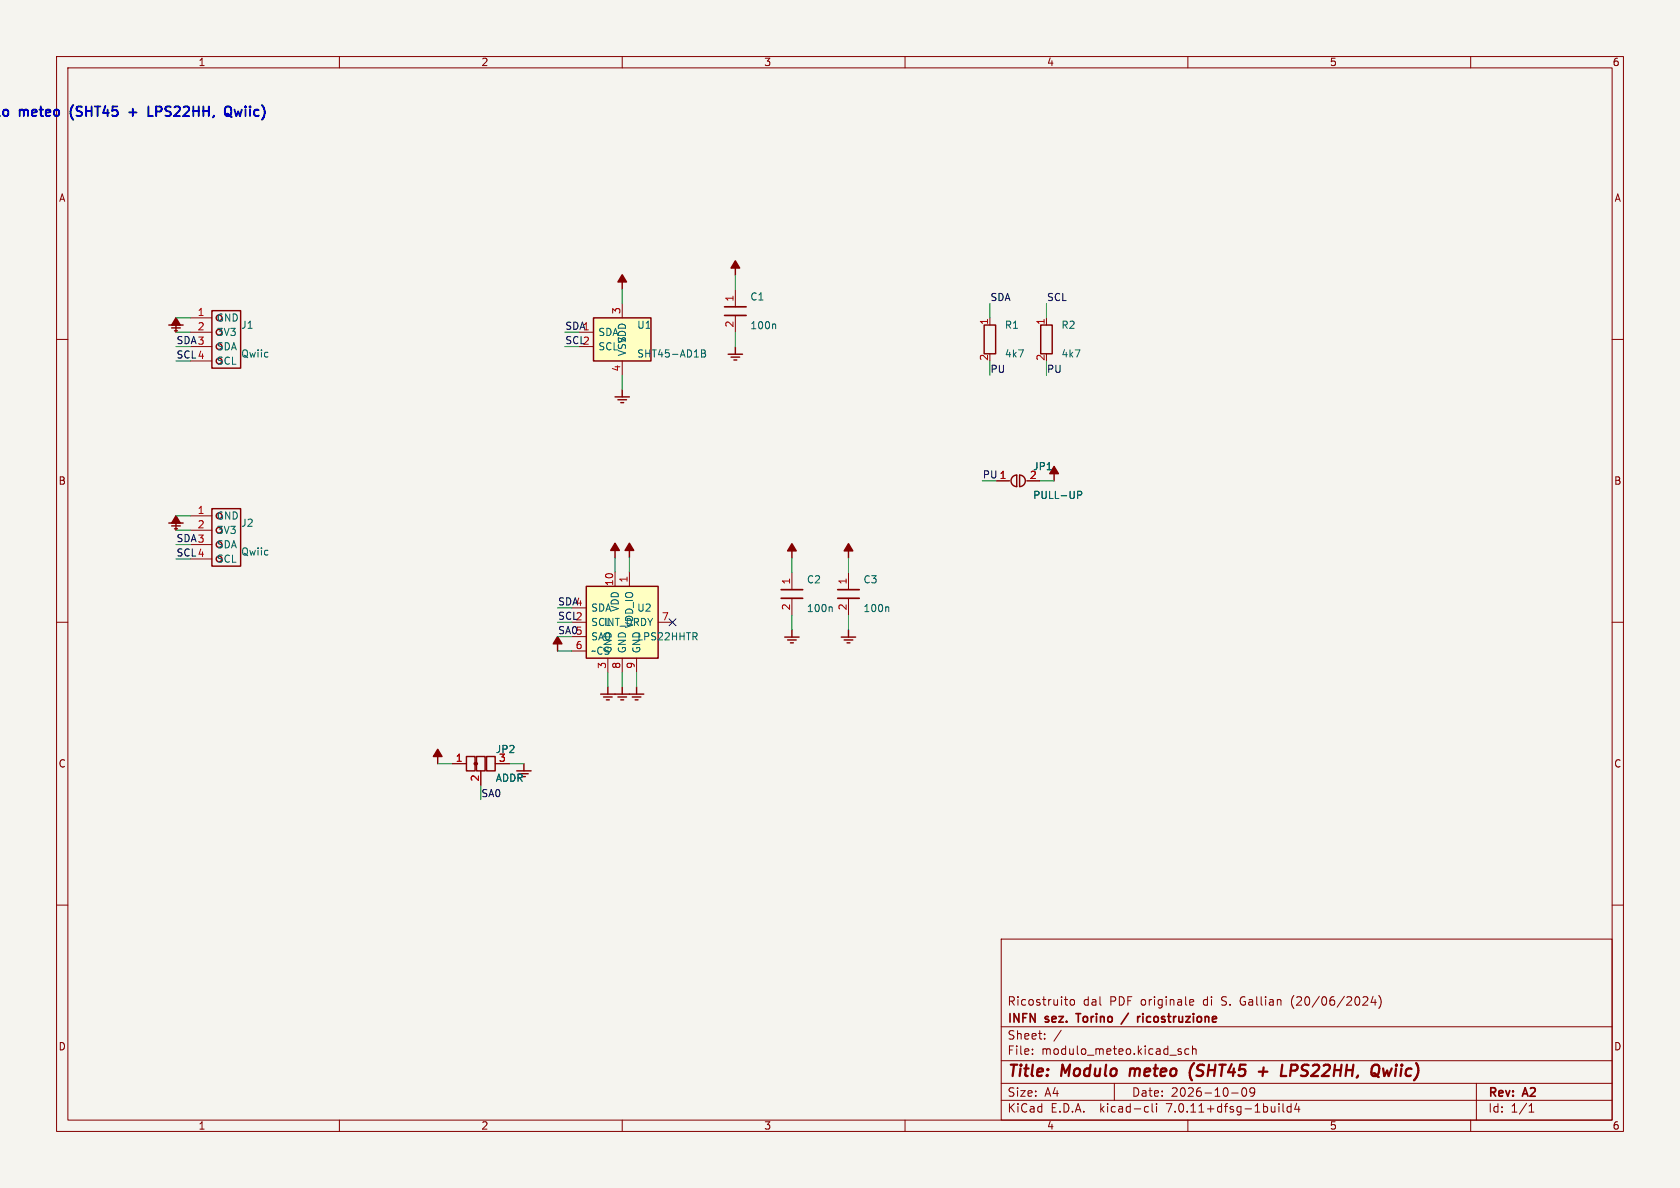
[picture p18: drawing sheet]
<svg xmlns="http://www.w3.org/2000/svg" width="297mm" height="210mm" viewBox="0 0 297 210" stroke-linecap="round" stroke-linejoin="round" font-family="sans-serif">
<defs><g id="words">
<g font-size="2.8" fill="#840000">
<text x="178" y="190.9">Title:</text>
<text x="187.7" y="190.9">Modulo</text>
<text x="200.6" y="190.9">meteo</text>
<text x="211.9" y="190.9">(SHT45</text>
<text x="224.9" y="190.9">+</text>
<text x="229.7" y="190.9">LPS22HH,</text>
<text x="246.5" y="190.9">Qwiic)</text>
</g>
<g font-size="2.4" fill="#0000c2">
<text x="-.6" y="21.1">o</text>
<text x="3.4" y="21.1">meteo</text>
<text x="13.1" y="21.1">(SHT45</text>
<text x="24.1" y="21.1">+</text>
<text x="28.2" y="21.1">LPS22HH,</text>
<text x="42.5" y="21.1">Qwiic)</text>
</g>
<g font-size="2.1" fill="#840000">
<text x="178" y="178">Ricostruito</text>
<text x="191.4" y="178">dal</text>
<text x="196.2" y="178">PDF originale</text>
<text x="213" y="178">di</text>
<text x="216.4" y="178">S.</text>
<text x="219.8" y="178">Gallian</text>
<text x="229" y="178">(20/06/2024)</text>
<text x="178" y="184">Sheet:</text>
<text x="178" y="181.2">INFN</text>
<text x="184.9" y="181.2">sez.</text>
<text x="191.1" y="181.2">Torino</text>
<text x="203" y="181.2">ricostruzione</text>
<text x="178" y="186.7">File:</text>
<text x="184.1" y="186.7">modulo_meteo.kicad_sch</text>
<text x="178" y="196.9">KiCad</text>
<text x="178" y="194.1">Size:</text>
<text x="184.7" y="194.1">A4</text>
<text x="185.7" y="196.9">E.D.A.</text>
<text x="194.6" y="196.9">kicad-cli</text>
<text x="200" y="194.1">Date:</text>
<text x="206.5" y="196.9">7.0.11+dfsg-1build4</text>
<text x="207" y="194.1">2026-10-09</text>
<text x="263" y="194.3">Rev:</text>
<text x="263" y="196.9">Id:</text>
<text x="267.1" y="196.9">1/1</text>
<text x="269.4" y="194.3">A2</text>
</g>
<g font-size="1.8" fill="#840000">
<text x="35" y="11.9">1</text>
<text x="85" y="11.9">2</text>
<text x="135" y="11.9">3</text>
<text x="185" y="11.9">4</text>
<text x="235" y="11.9">5</text>
<text x="285" y="11.9">6</text>
<text x="10.3" y="35.9">A</text>
<text x="285.3" y="35.9">A</text>
<text x="10.3" y="85.9">B</text>
<text x="285.3" y="85.9">B</text>
<text x="10.3" y="135.9">C</text>
<text x="285.3" y="135.9">C</text>
<text x="10.3" y="185.9">D</text>
<text x="285.3" y="185.9">D</text>
<text x="35" y="199.9">1</text>
<text x="85" y="199.9">2</text>
<text x="135" y="199.9">3</text>
<text x="185" y="199.9">4</text>
<text x="235" y="199.9">5</text>
<text x="285" y="199.9">6</text>
</g>
<g font-size="1.8" fill="#a90000">
<text x="129.7" y="53.4" transform="rotate(-90 129.7 53.4)">1</text>
<text x="34.8" y="55.9">1</text>
<text x="34.8" y="58.5">2</text>
<text x="109.7" y="55.6" transform="rotate(-90 109.7 55.6)">3</text>
<text x="129.7" y="58" transform="rotate(-90 129.7 58)">2</text>
<text x="174.7" y="57.5" transform="rotate(-90 174.7 57.5)">1</text>
<text x="184.7" y="57.5" transform="rotate(-90 184.7 57.5)">1</text>
<text x="109.7" y="65.8" transform="rotate(-90 109.7 65.8)">4</text>
<text x="174.7" y="63.9" transform="rotate(-90 174.7 63.9)">2</text>
<text x="184.7" y="63.9" transform="rotate(-90 184.7 63.9)">2</text>
<text x="176.6" y="84.7">1</text>
<text x="182" y="84.7">2</text>
<text x="34.8" y="90.9">1</text>
<text x="34.8" y="93.5">2</text>
<text x="108.5" y="103.7" transform="rotate(-90 108.5 103.7)">10</text>
<text x="111" y="103.1" transform="rotate(-90 111 103.1)">1</text>
<text x="139.7" y="108" transform="rotate(-90 139.7 108)">2</text>
<text x="139.7" y="103.4" transform="rotate(-90 139.7 103.4)">1</text>
<text x="149.7" y="108" transform="rotate(-90 149.7 108)">2</text>
<text x="149.7" y="103.4" transform="rotate(-90 149.7 103.4)">1</text>
<text x="116.9" y="109.7">7</text>
<text x="101.7" y="114.8">6</text>
<text x="107.2" y="118.3" transform="rotate(-90 107.2 118.3)">3</text>
<text x="109.7" y="118.3" transform="rotate(-90 109.7 118.3)">8</text>
<text x="112.3" y="118.3" transform="rotate(-90 112.3 118.3)">9</text>
<text x="80.5" y="134.7">1</text>
<text x="88.1" y="134.7">3</text>
<text x="84.7" y="138.2" transform="rotate(-90 84.7 138.2)">2</text>
</g>
<g font-size="1.8" fill="#006464">
<text x="132.5" y="53.3">C1</text>
<text x="38.2" y="57.1">GND</text>
<text x="38.2" y="59.6">3V3</text>
<text x="42.5" y="58.3">J1</text>
<text x="105.7" y="59.6">SDA</text>
<text x="112.5" y="58.3">U1</text>
<text x="132.5" y="58.4">100n</text>
<text x="177.5" y="58.3">R1</text>
<text x="187.5" y="58.3">R2</text>
<text x="38.2" y="62.1">SDA</text>
<text x="38.2" y="64.7">SCL</text>
<text x="42.5" y="63.4">Qwiic</text>
<text x="105.7" y="62.1">SCL</text>
<text x="110.9" y="63" transform="rotate(-90 110.9 63)">VSS</text>
<text x="110.9" y="60.8" transform="rotate(-90 110.9 60.8)">VDD</text>
<text x="112.5" y="63.4">SHT45-AD1B</text>
<text x="177.5" y="63.4">4k7</text>
<text x="187.5" y="63.4">4k7</text>
<text x="182.5" y="83.3">JP1</text>
<text x="182.5" y="88.4">PULL-UP</text>
<text x="38.2" y="92.1">GND</text>
<text x="38.2" y="94.6">3V3</text>
<text x="42.5" y="93.3">J2</text>
<text x="38.2" y="97.1">SDA</text>
<text x="38.2" y="99.7">SCL</text>
<text x="42.5" y="98.4">Qwiic</text>
<text x="142.5" y="103.3">C2</text>
<text x="152.5" y="103.3">C3</text>
<text x="104.4" y="110.9">SCL</text>
<text x="104.4" y="108.3">SDA</text>
<text x="104.4" y="113.4">SA0</text>
<text x="106.6" y="110.9">INT_DRDY</text>
<text x="109.6" y="108.2" transform="rotate(-90 109.6 108.2)">VDD</text>
<text x="112.1" y="111.1" transform="rotate(-90 112.1 111.1)">VDD_IO</text>
<text x="112.5" y="108.3">U2</text>
<text x="112.5" y="113.4">LPS22HHTR</text>
<text x="142.5" y="108.4">100n</text>
<text x="152.5" y="108.4">100n</text>
<text x="104.4" y="115.9">~CS</text>
<text x="110.9" y="115.6" transform="rotate(-90 110.9 115.6)">GND</text>
<text x="113.4" y="115.6" transform="rotate(-90 113.4 115.6)">GND</text>
<text x="87.5" y="133.3">JP2</text>
<text x="87.5" y="138.4">ADDR</text>
</g>
<g font-size="1.8" fill="#0f0f0f">
<text x="175" y="53.3">SDA</text>
<text x="185" y="53.3">SCL</text>
<text x="175" y="66">PU</text>
<text x="185" y="66">PU</text>
<text x="85" y="141">SA0</text>
</g>
<g font-size="1.8" fill="#009600">
<text x="99.8" y="58.4">SDA1</text>
<text x="31.1" y="63.5">SCL4</text>
<text x="31.1" y="60.9">SDA3</text>
<text x="99.8" y="60.9">SCL2</text>
<text x="173.6" y="84.7">PU 1</text>
<text x="31.1" y="95.9">SDA3</text>
<text x="31.1" y="98.5">SCL4</text>
<text x="98.6" y="107.1">SDA4</text>
<text x="98.6" y="112.2">SA05</text>
<text x="98.6" y="109.7">SCL2</text>
</g>
</g></defs>
<path d="M0 0h297v210h-297z" fill="#f5f4ef" stroke="#f5f4ef" stroke-width=".18"/>
<g fill="none" stroke="#840000" stroke-width=".18">
<path d="M10 10h277v190h-277zM12 12h273v186h-273zM60 10v2M110 10v2M160 10v2M210 10v2M260 10v2M10 60h2M33.6 58.7h3.9M33.6 56.2h3.9M102.4 58.7h2.5M110 53.6v2.6"/>
<path d="M130 51.2v3M130 55.8v3M175 56.2v1.3M185 56.2v1.3M285 60h2M33.6 61.3h3.9M33.6 63.8h3.9M102.4 61.3h2.5M110 63.8v2.5M33.6 91.2h3.9M33.6 93.7h3.9M33.6 96.3h3.9"/>
<path d="M33.6 98.8h3.9M176.2 85h2.3M181.5 85h2.3M10 110h2M101.1 110h2.6M101.1 107.5h2.6M101.1 112.5h2.6M101.1 115.1h2.6M107.5 116.4v2.5M108.7 101.1v2.6M110 116.4v2.5M111.3 101.1v2.6"/>
<path d="M112.5 116.4v2.5M116.4 110h2.5M140 101.2v3M140 105.8v3M150 101.2v3M150 105.8v3M285 110h2M79.9 135h2.6M85 136.3v2.5M87.5 135h2.6M10 160h2M285 160h2"/>
<path d="M177 166h108v32h-108zM188.2 176.7h.5M188.5 177.6l.2 .1M189.2 176.8l.3-.1 .4 .1 .1 .6-.2 .2-.3 .1-.3-.1zM210.3 176.9l.2-.2h.3l.2 .2v.2l-.7 .1M210.3 177.5l.2 .2 .5-.1M228.4 176.6v1M241.2 176.2l.5 .1 .1 .3-.9 1.1h.9M242.7 176.1l-.3 1.1h.9M243.1 176.7v1M243.7 176a1.72 1.72 0 0 1 0 2.3M60 198v2"/>
<path d="M110 198v2M160 198v2M177 194.5h108M177 191.5h108M177 187.5h108M177 181.5h108M182.5 186.3v.1M182.5 185.5v.1M184.7 183.6v.1M184.7 182.8v.1M187.6 182.1l-1.3 2M197 191.5v3"/>
<path d="M202.6 195.6l.4 .1M203 196.5l-.4 .1M203.7 195.1v1.3l.2 .2M204.5 195.1v.1M204.5 195.6v1M208.3 185.8l.5 .2 .1 .2-.2 .2-.5-.1M208.3 185.5h.5M210 198v2M210.2 185.5l-.5-.1-.2 .3v.4l.1 .2h.6M210.8 185.5l.2-.1 .4 .1 .1 .9M210.8 184.9v1.5M217.7 193.2h1.2"/>
<path d="M219.7 192.4a.81 .81 0 0 0 .3 1.4l.2-.1 .2-.5-.2-.8M221 192.4v.5l.1 .3h.4l.3-.3M221.7 192.4a.99 .99 0 0 1-.3 1.4h-.3M226.1 195.1v.1M226.1 195.6v1M226.8 195.1v1.3l.2 .2M228.2 195.7l-.4-.1-.3 .3v.4l.2 .2h.5M228.2 195.1v1.5M229.2 195l-.3 1.1h.9M229.6 195.6v1M260 198v2M261 191.5v6.5"/>
<path d="M270.3 196.6h.9M270.3 195.5l.4-.4v1.5"/>
</g>
<path d="M199.8 188.9l-.1 1.3M211.1 187.9a2.35 2.35 0 0 0-.4 3.1M222.5 189.4h1.6M223.4 188.7l-.2 1.5M226.7 188.2l-.3 2M229.1 188.2h-.8l-.2 2M229.1 189.2l-.9 .1M244.5 188.9l.2 1.3 .5-.9 .3 .9 .5-1.3" fill="none" stroke="#840000" stroke-width=".4"/>
<path d="M128.1 55.8h3.8M128.1 54.2h3.8M138.1 105.8h3.8M138.1 104.2h3.8M148.1 105.8h3.8M148.1 104.2h3.8M190.2 179.2h.9M199.5 179.1l-1.3 1.9M201.1 179.7v1M201.6 179.7l-.3 .1-.2 .2M202.1 179.2v.1M202.1 179.7v1" fill="none" stroke="#840000" stroke-width=".3"/>
<g fill="#ffffc2" stroke="#ffffc2" stroke-width=".18">
<path d="M104.9 56.2h10.2v7.6h-10.2z"/>
<path d="M103.7 103.7h12.7v12.7h-12.7z"/>
</g>
<g fill="none" stroke="#840000" stroke-width=".25">
<path d="M29.8 57.5h2.6M30.3 58h1.6M30.9 58.5h.5M31.1 56.2v2.5M37.5 54.9h5v10.2h-5zM104.9 56.2h10.2v7.6h-10.2zM110 49.8v1.3M130 47.4v1.2M174 57.5h2v5h-2zM184 57.5h2v5h-2zM108.7 70.2h2.6M109.2 70.7h1.6"/>
<path d="M109.7 71.2h.6M110 68.9v1.3M128.7 62.6h2.6M129.2 63.1h1.6M129.7 63.6h.6M130 61.3v1.3M29.8 92.5h2.6M30.3 93h1.6M30.9 93.5h.5M31.1 91.2v2.5M37.5 89.9h5v10.2h-5zM108.7 97.3v1.3"/>
<path d="M111.3 97.3v1.3M140 97.4v1.3M150 97.4v1.3M179.1 84.3l.6-.3v2a1.02 1.02 0 0 1-.9-.6 1.02 1.02 0 0 1 .3-1.1zM180.3 84a1.02 1.02 0 0 1 1 1 1.02 1.02 0 0 1-1 1zM186.3 83.7v1.3M98.6 113.8v1.3M103.7 103.7h12.7v12.7h-12.7zM138.7 112.6h2.6M139.2 113.1h1.6M139.7 113.6h.6M140 111.4v1.2"/>
<path d="M148.7 112.6h2.6M149.2 113.1h1.6M149.7 113.6h.6M150 111.4v1.2M77.4 133.7v1.3M82.5 133.7h1.5v2.6h-1.5zM84.2 133.7h1.6v2.6h-1.6zM86 133.7h1.5v2.6h-1.5zM91.4 136.3h2.5M91.9 136.8h1.5M92.6 135v1.3M106.2 122.7h7.6"/>
<path d="M106.7 123.2h1.5M107.2 123.7h.5M107.5 121.4v1.3M109.2 123.2h1.6M109.7 123.7h.6M110 121.4v1.3M111.8 123.2h1.5M112.3 123.7h.5M112.5 121.4v1.3"/>
</g>
<path d="M136.9 57.3l.2 .2v.6M124 61.8h.4l.3 .3-.3 .4 .3 .1v.3l-.2 .2h-.5zM124 62.5h.4M190.5 86.8h.5l.2 .3-.1 .4h-.6M146.9 107.3l.2 .2v.6M156.9 107.3l.2 .2v.6" fill="none" stroke="#006464" stroke-width=".18"/>
<g fill="#840000" stroke="#840000" stroke-width=".25">
<path d="M186.3 82.5l.8 1.2h-1.5z"/>
<path d="M77.4 132.5l.7 1.2h-1.5z"/>
<path d="M110 48.6l.8 1.2h-1.6z"/>
<path d="M98.6 112.5l.7 1.3h-1.5z"/>
<path d="M130 46.1l.8 1.3h-1.6z"/>
<path d="M140 96.1l.8 1.3h-1.6z"/>
<path d="M150 96.1l.8 1.3h-1.6z"/>
<path d="M31.1 56.2l.8 1.3h-1.6z"/>
<path d="M31.1 91.2l.8 1.3h-1.6z"/>
<path d="M108.7 96l.8 1.3h-1.5z"/>
<path d="M111.3 96l.7 1.3h-1.5z"/>
</g>
<path d="M84 135h.2" fill="none" stroke="#840000" stroke-width=".6"/>
<path d="M22.8 19.9h1.3M26.2 18.8v1.7h.8M40.2 18.8a.57 .57 0 0 1 .7 .6v.6a.57 .57 0 0 1-.7 .5M41.5 19.4l.3 1.1M40.1 20.1l.3 .1 .6 .5" fill="none" stroke="#0000c2" stroke-width=".34"/>
<g fill="none" stroke="#009600" stroke-width=".18">
<path d="M31.1 58.7h2.5M31.1 56.2h2.5M110 51.1v2.5M130 48.6v2.6M130 58.8v2.5M175 53.6v2.6M185 53.6v2.6M110 66.3v2.6M175 63.8v2.5M185 63.8v2.5M31.1 93.7h2.5M31.1 91.2h2.5"/>
<path d="M108.7 98.6v2.5M111.3 98.6v2.5M140 98.7v2.5M150 98.7v2.5M183.8 85h2.5M98.6 115.1h2.5M107.5 118.9v2.5M110 118.9v2.5M112.5 118.9v2.5M140 108.8v2.6M150 108.8v2.6M77.4 135h2.5"/>
<path d="M85 138.8v2.5M90.1 135h2.5"/>
</g>
<path d="M118.3 109.4l1.2 1.2M119.5 109.4l-1.2 1.2" fill="none" stroke="#000084" stroke-width=".18"/>
<use href="#words"/>
</svg>
